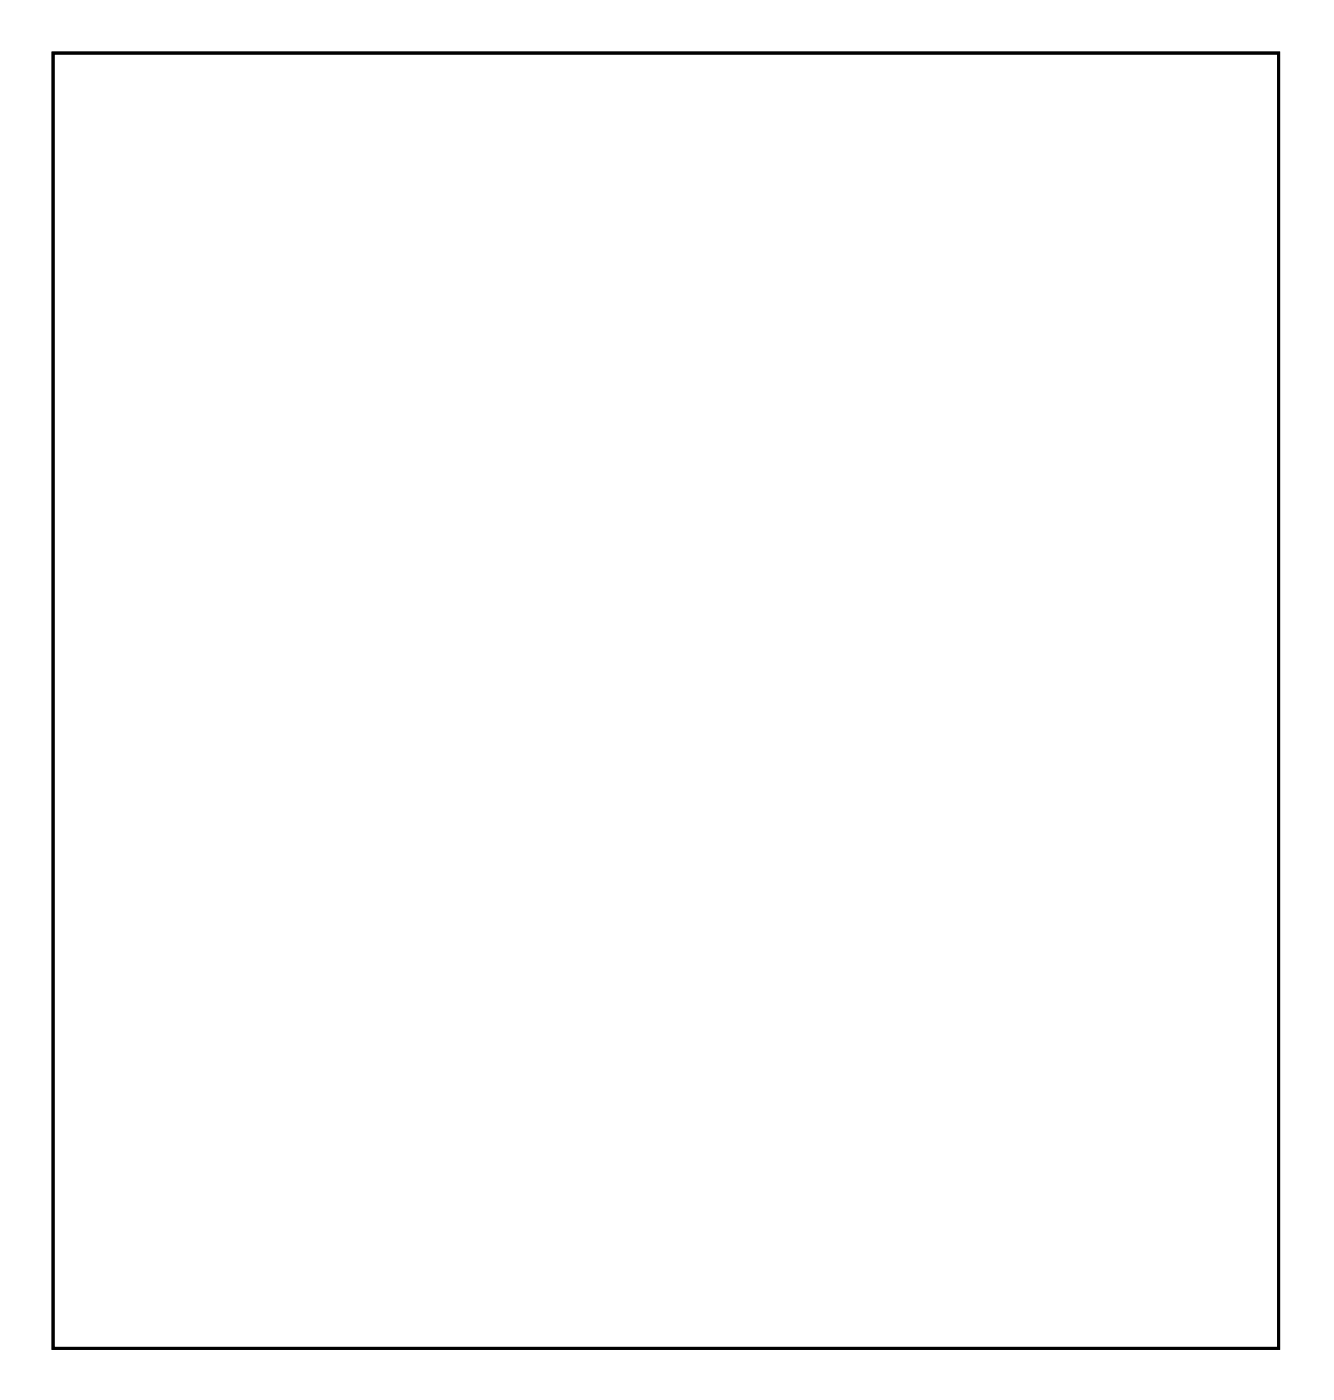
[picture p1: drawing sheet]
<svg xmlns="http://www.w3.org/2000/svg" width="91mm" height="96mm" viewBox="0 0 91 96" stroke-linecap="round" stroke-linejoin="round" font-family="sans-serif">
<path d="M3.6 3.6h84v88.8h-84z" fill="none" stroke="#000" stroke-width=".2"/>
<path d="M3.6 3.6v88.8h84v-88.8zM3.6 3.6h84v88.8h-84z" fill="#000"/>
<circle cx="25.7" cy="54.1" r=".67" fill="#fff"/>
<circle cx="25.7" cy="54.1" r=".67" fill="none" stroke="#fff" stroke-width=".59"/>
<circle cx="28.3" cy="54.1" r=".67" fill="#fff"/>
<circle cx="28.3" cy="54.1" r=".67" fill="none" stroke="#fff" stroke-width=".59"/>
<circle cx="30.8" cy="54.1" r=".67" fill="#fff"/>
<circle cx="30.8" cy="54.1" r=".67" fill="none" stroke="#fff" stroke-width=".59"/>
<circle cx="33.3" cy="54.1" r=".67" fill="#fff"/>
<circle cx="33.3" cy="54.1" r=".67" fill="none" stroke="#fff" stroke-width=".59"/>
<circle cx="35.9" cy="54.1" r=".67" fill="#fff"/>
<circle cx="35.9" cy="54.1" r=".67" fill="none" stroke="#fff" stroke-width=".59"/>
<circle cx="38.4" cy="54.1" r=".67" fill="#fff"/>
<circle cx="38.4" cy="54.1" r=".67" fill="none" stroke="#fff" stroke-width=".59"/>
<circle cx="41" cy="54.1" r=".67" fill="#fff"/>
<circle cx="41" cy="54.1" r=".67" fill="none" stroke="#fff" stroke-width=".59"/>
<circle cx="43.5" cy="54.1" r=".67" fill="#fff"/>
<circle cx="43.5" cy="54.1" r=".67" fill="none" stroke="#fff" stroke-width=".59"/>
<circle cx="46" cy="54.1" r=".67" fill="#fff"/>
<circle cx="46" cy="54.1" r=".67" fill="none" stroke="#fff" stroke-width=".59"/>
<circle cx="48.6" cy="54.1" r=".67" fill="#fff"/>
<circle cx="48.6" cy="54.1" r=".67" fill="none" stroke="#fff" stroke-width=".59"/>
<circle cx="51.1" cy="54.1" r=".67" fill="#fff"/>
<circle cx="51.1" cy="54.1" r=".67" fill="none" stroke="#fff" stroke-width=".59"/>
<circle cx="53.7" cy="54.1" r=".67" fill="#fff"/>
<circle cx="53.7" cy="54.1" r=".67" fill="none" stroke="#fff" stroke-width=".59"/>
<circle cx="56.2" cy="54.1" r=".67" fill="#fff"/>
<circle cx="56.2" cy="54.1" r=".67" fill="none" stroke="#fff" stroke-width=".59"/>
<circle cx="58.7" cy="54.1" r=".67" fill="#fff"/>
<circle cx="58.7" cy="54.1" r=".67" fill="none" stroke="#fff" stroke-width=".59"/>
<circle cx="61.3" cy="54.1" r=".67" fill="#fff"/>
<circle cx="61.3" cy="54.1" r=".67" fill="none" stroke="#fff" stroke-width=".59"/>
<circle cx="63.8" cy="54.1" r=".67" fill="#fff"/>
<circle cx="63.8" cy="54.1" r=".67" fill="none" stroke="#fff" stroke-width=".59"/>
<circle cx="53.7" cy="33.8" r=".67" fill="#fff"/>
<circle cx="53.7" cy="33.8" r=".67" fill="none" stroke="#fff" stroke-width=".59"/>
<circle cx="51.1" cy="33.8" r=".67" fill="#fff"/>
<circle cx="51.1" cy="33.8" r=".67" fill="none" stroke="#fff" stroke-width=".59"/>
<circle cx="48.6" cy="33.8" r=".67" fill="#fff"/>
<circle cx="48.6" cy="33.8" r=".67" fill="none" stroke="#fff" stroke-width=".59"/>
<circle cx="46" cy="33.8" r=".67" fill="#fff"/>
<circle cx="46" cy="33.8" r=".67" fill="none" stroke="#fff" stroke-width=".59"/>
<circle cx="43.5" cy="33.8" r=".67" fill="#fff"/>
<circle cx="43.5" cy="33.8" r=".67" fill="none" stroke="#fff" stroke-width=".59"/>
<circle cx="41" cy="33.8" r=".67" fill="#fff"/>
<circle cx="41" cy="33.8" r=".67" fill="none" stroke="#fff" stroke-width=".59"/>
<circle cx="38.4" cy="33.8" r=".67" fill="#fff"/>
<circle cx="38.4" cy="33.8" r=".67" fill="none" stroke="#fff" stroke-width=".59"/>
<circle cx="35.9" cy="33.8" r=".67" fill="#fff"/>
<circle cx="35.9" cy="33.8" r=".67" fill="none" stroke="#fff" stroke-width=".59"/>
<circle cx="33.3" cy="33.8" r=".67" fill="#fff"/>
<circle cx="33.3" cy="33.8" r=".67" fill="none" stroke="#fff" stroke-width=".59"/>
<circle cx="30.8" cy="33.8" r=".67" fill="#fff"/>
<circle cx="30.8" cy="33.8" r=".67" fill="none" stroke="#fff" stroke-width=".59"/>
<circle cx="28.3" cy="33.8" r=".67" fill="#fff"/>
<circle cx="28.3" cy="33.8" r=".67" fill="none" stroke="#fff" stroke-width=".59"/>
<circle cx="25.7" cy="33.8" r=".67" fill="#fff"/>
<circle cx="25.7" cy="33.8" r=".67" fill="none" stroke="#fff" stroke-width=".59"/>
<circle cx="16.8" cy="11" r="1.5" fill="#fff"/>
<circle cx="16.8" cy="11" r="1.5" fill="none" stroke="#fff" stroke-width=".76" stroke-linecap="butt"/>
<path d="M18.7 18.5h1.6v.6h-1.6z" fill="#fff"/>
<path d="M18.7 18.5h1.6v.6h-1.6z" fill="none" stroke="#fff" stroke-width=".25"/>
<path d="M18.7 17.5h1.6v.6h-1.6z" fill="#fff"/>
<path d="M18.7 17.5h1.6v.6h-1.6z" fill="none" stroke="#fff" stroke-width=".25"/>
<path d="M18.7 16.5h1.6v.6h-1.6z" fill="#fff"/>
<path d="M18.7 16.5h1.6v.6h-1.6z" fill="none" stroke="#fff" stroke-width=".25"/>
<path d="M18.7 15.5h1.6v.6h-1.6z" fill="#fff"/>
<path d="M18.7 15.5h1.6v.6h-1.6z" fill="none" stroke="#fff" stroke-width=".25"/>
<path d="M33.7 15.5h1.6v.6h-1.6z" fill="#fff"/>
<path d="M33.7 15.5h1.6v.6h-1.6z" fill="none" stroke="#fff" stroke-width=".25"/>
<path d="M33.7 16.5h1.6v.6h-1.6z" fill="#fff"/>
<path d="M33.7 16.5h1.6v.6h-1.6z" fill="none" stroke="#fff" stroke-width=".25"/>
<path d="M33.7 17.5h1.6v.6h-1.6z" fill="#fff"/>
<path d="M33.7 17.5h1.6v.6h-1.6z" fill="none" stroke="#fff" stroke-width=".25"/>
<path d="M33.7 18.5h1.6v.6h-1.6z" fill="#fff"/>
<path d="M33.7 18.5h1.6v.6h-1.6z" fill="none" stroke="#fff" stroke-width=".25"/>
<circle cx="35.9" cy="23.7" r=".69" fill="#fff"/>
<circle cx="35.9" cy="23.7" r=".69" fill="none" stroke="#fff" stroke-width=".64" stroke-linecap="butt"/>
<circle cx="33.3" cy="23.7" r=".69" fill="#fff"/>
<circle cx="33.3" cy="23.7" r=".69" fill="none" stroke="#fff" stroke-width=".64" stroke-linecap="butt"/>
<circle cx="37.2" cy="11" r="1.5" fill="#fff"/>
<circle cx="37.2" cy="11" r="1.5" fill="none" stroke="#fff" stroke-width=".76" stroke-linecap="butt"/>
<circle cx="30.8" cy="23.7" r=".69" fill="#fff"/>
<circle cx="30.8" cy="23.7" r=".69" fill="none" stroke="#fff" stroke-width=".64" stroke-linecap="butt"/>
<circle cx="28.3" cy="23.7" r=".69" fill="#fff"/>
<circle cx="28.3" cy="23.7" r=".69" fill="none" stroke="#fff" stroke-width=".64" stroke-linecap="butt"/>
<circle cx="25.7" cy="23.7" r=".69" fill="#fff"/>
<circle cx="25.7" cy="23.7" r=".69" fill="none" stroke="#fff" stroke-width=".64" stroke-linecap="butt"/>
<circle cx="23.2" cy="23.7" r=".69" fill="#fff"/>
<circle cx="23.2" cy="23.7" r=".69" fill="none" stroke="#fff" stroke-width=".64" stroke-linecap="butt"/>
<circle cx="20.6" cy="23.7" r=".69" fill="#fff"/>
<circle cx="20.6" cy="23.7" r=".69" fill="none" stroke="#fff" stroke-width=".64" stroke-linecap="butt"/>
<circle cx="18.1" cy="23.7" r=".69" fill="#fff"/>
<circle cx="18.1" cy="23.7" r=".69" fill="none" stroke="#fff" stroke-width=".64" stroke-linecap="butt"/>
<path d="M57.2 76.1h1.5v.6h-1.5z" fill="#fff"/>
<path d="M57.2 76.1h1.5v.6h-1.5z" fill="none" stroke="#fff" stroke-width=".25"/>
<circle cx="51.1" cy="61.8" r=".69" fill="#fff"/>
<circle cx="51.1" cy="61.8" r=".69" fill="none" stroke="#fff" stroke-width=".64" stroke-linecap="butt"/>
<circle cx="41" cy="61.8" r=".69" fill="#fff"/>
<circle cx="41" cy="61.8" r=".69" fill="none" stroke="#fff" stroke-width=".64" stroke-linecap="butt"/>
<path d="M57.2 75.1h1.5v.6h-1.5z" fill="#fff"/>
<path d="M57.2 75.1h1.5v.6h-1.5z" fill="none" stroke="#fff" stroke-width=".25"/>
<circle cx="60" cy="61.8" r="1.5" fill="#fff"/>
<circle cx="60" cy="61.8" r="1.5" fill="none" stroke="#fff" stroke-width=".76" stroke-linecap="butt"/>
<path d="M57.2 74.1h1.5v.6h-1.5z" fill="#fff"/>
<path d="M57.2 74.1h1.5v.6h-1.5z" fill="none" stroke="#fff" stroke-width=".25"/>
<circle cx="46" cy="61.8" r=".69" fill="#fff"/>
<circle cx="46" cy="61.8" r=".69" fill="none" stroke="#fff" stroke-width=".64" stroke-linecap="butt"/>
<circle cx="35.9" cy="61.8" r=".69" fill="#fff"/>
<circle cx="35.9" cy="61.8" r=".69" fill="none" stroke="#fff" stroke-width=".64" stroke-linecap="butt"/>
<circle cx="60" cy="89.7" r="1.5" fill="#fff"/>
<circle cx="60" cy="89.7" r="1.5" fill="none" stroke="#fff" stroke-width=".76" stroke-linecap="butt"/>
<path d="M31.2 73.9h1.6v.6h-1.6z" fill="#fff"/>
<path d="M31.2 73.9h1.6v.6h-1.6z" fill="none" stroke="#fff" stroke-width=".25"/>
<circle cx="48.6" cy="61.8" r=".69" fill="#fff"/>
<circle cx="48.6" cy="61.8" r=".69" fill="none" stroke="#fff" stroke-width=".64" stroke-linecap="butt"/>
<path d="M31.2 74.9h1.6v.6h-1.6z" fill="#fff"/>
<path d="M31.2 74.9h1.6v.6h-1.6z" fill="none" stroke="#fff" stroke-width=".25"/>
<circle cx="43.5" cy="61.8" r=".69" fill="#fff"/>
<circle cx="43.5" cy="61.8" r=".69" fill="none" stroke="#fff" stroke-width=".64" stroke-linecap="butt"/>
<path d="M31.2 75.9h1.6v.6h-1.6z" fill="#fff"/>
<path d="M31.2 75.9h1.6v.6h-1.6z" fill="none" stroke="#fff" stroke-width=".25"/>
<circle cx="38.4" cy="61.8" r=".69" fill="#fff"/>
<circle cx="38.4" cy="61.8" r=".69" fill="none" stroke="#fff" stroke-width=".64" stroke-linecap="butt"/>
<path d="M31.2 76.9h1.6v.6h-1.6z" fill="#fff"/>
<path d="M31.2 76.9h1.6v.6h-1.6z" fill="none" stroke="#fff" stroke-width=".25"/>
<circle cx="29.5" cy="61.8" r="1.5" fill="#fff"/>
<circle cx="29.5" cy="61.8" r="1.5" fill="none" stroke="#fff" stroke-width=".76" stroke-linecap="butt"/>
<circle cx="29.5" cy="89.7" r="1.5" fill="#fff"/>
<circle cx="29.5" cy="89.7" r="1.5" fill="none" stroke="#fff" stroke-width=".76" stroke-linecap="butt"/>
<circle cx="53.7" cy="61.8" r=".69" fill="#fff"/>
<circle cx="53.7" cy="61.8" r=".69" fill="none" stroke="#fff" stroke-width=".64" stroke-linecap="butt"/>
<path d="M57.2 77.1h1.5v.6h-1.5z" fill="#fff"/>
<path d="M57.2 77.1h1.5v.6h-1.5z" fill="none" stroke="#fff" stroke-width=".25"/>
<circle cx="20.6" cy="28.7" r=".64" fill="#fff"/>
<circle cx="20.6" cy="28.7" r=".64" fill="none" stroke="#fff" stroke-width=".76"/>
<circle cx="23.2" cy="28.7" r=".64" fill="#fff"/>
<circle cx="23.2" cy="28.7" r=".64" fill="none" stroke="#fff" stroke-width=".76"/>
<circle cx="25.7" cy="28.7" r=".64" fill="#fff"/>
<circle cx="25.7" cy="28.7" r=".64" fill="none" stroke="#fff" stroke-width=".76"/>
<circle cx="28.3" cy="28.7" r=".64" fill="#fff"/>
<circle cx="28.3" cy="28.7" r=".64" fill="none" stroke="#fff" stroke-width=".76"/>
<path d="M40.2 7.7h1.5v1.5h-1.5z" fill="#fff"/>
<path d="M40.2 7.7h1.5v1.5h-1.5z" fill="none" stroke="#fff" stroke-width=".76" stroke-linecap="butt"/>
<circle cx="41" cy="8.4" r=".74" fill="#fff"/>
<circle cx="41" cy="8.4" r=".74" fill="none" stroke="#fff" stroke-width=".76" stroke-linecap="butt"/>
<circle cx="43.5" cy="8.4" r=".74" fill="#fff"/>
<circle cx="43.5" cy="8.4" r=".74" fill="none" stroke="#fff" stroke-width=".76" stroke-linecap="butt"/>
<circle cx="46" cy="8.4" r=".74" fill="#fff"/>
<circle cx="46" cy="8.4" r=".74" fill="none" stroke="#fff" stroke-width=".76" stroke-linecap="butt"/>
<circle cx="47" cy="23.7" r=".69" fill="#fff"/>
<circle cx="47" cy="23.7" r=".69" fill="none" stroke="#fff" stroke-width=".75" stroke-linecap="butt"/>
<circle cx="47" cy="21.1" r=".69" fill="#fff"/>
<circle cx="47" cy="21.1" r=".69" fill="none" stroke="#fff" stroke-width=".75" stroke-linecap="butt"/>
<circle cx="47" cy="18.6" r=".69" fill="#fff"/>
<circle cx="47" cy="18.6" r=".69" fill="none" stroke="#fff" stroke-width=".75" stroke-linecap="butt"/>
<circle cx="47" cy="16.1" r=".69" fill="#fff"/>
<circle cx="47" cy="16.1" r=".69" fill="none" stroke="#fff" stroke-width=".75" stroke-linecap="butt"/>
<circle cx="76.5" cy="26.2" r=".69" fill="#fff"/>
<circle cx="76.5" cy="26.2" r=".69" fill="none" stroke="#fff" stroke-width=".75" stroke-linecap="butt"/>
<circle cx="76.5" cy="23.7" r=".69" fill="#fff"/>
<circle cx="76.5" cy="23.7" r=".69" fill="none" stroke="#fff" stroke-width=".75" stroke-linecap="butt"/>
<circle cx="76.5" cy="21.1" r=".69" fill="#fff"/>
<circle cx="76.5" cy="21.1" r=".69" fill="none" stroke="#fff" stroke-width=".75" stroke-linecap="butt"/>
<circle cx="76.5" cy="18.6" r=".69" fill="#fff"/>
<circle cx="76.5" cy="18.6" r=".69" fill="none" stroke="#fff" stroke-width=".75" stroke-linecap="butt"/>
<circle cx="76.5" cy="16" r=".69" fill="#fff"/>
<circle cx="76.5" cy="16" r=".69" fill="none" stroke="#fff" stroke-width=".75" stroke-linecap="butt"/>
</svg>
